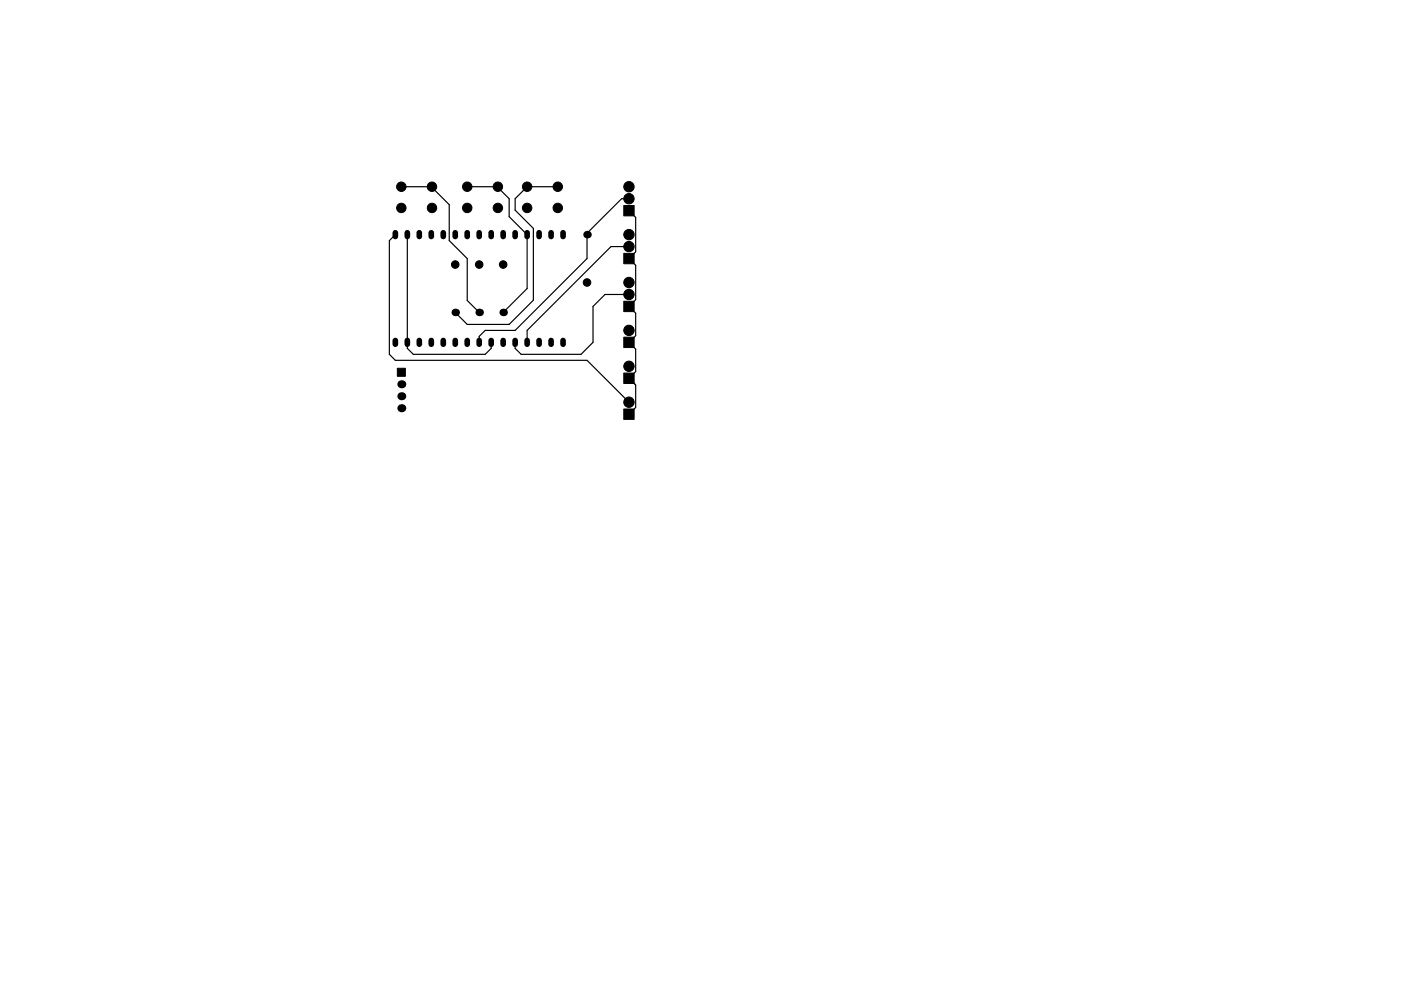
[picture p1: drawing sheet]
<svg xmlns="http://www.w3.org/2000/svg" width="297mm" height="210mm" viewBox="0 0 297 210" stroke-linecap="round" stroke-linejoin="round" font-family="sans-serif">
<g fill="#000" stroke="#000" stroke-width=".21">
<path d="M132.2 53.8h2.3v2.2h-2.3zM132.2 43.6h2.3v2.2h-2.3zM84.2 78.1h1.7v1.7h-1.7zM132.2 63.9h2.3v2.2h-2.3zM132.2 71.5h2.3v2.2h-2.3zM132.2 79.2h2.3v2.2h-2.3zM132.2 86.8h2.3v2.2h-2.3z"/>
<circle cx="85.1" cy="39.6" r="1"/>
<circle cx="91.6" cy="39.6" r="1"/>
<circle cx="99.1" cy="39.6" r="1"/>
<circle cx="105.6" cy="39.6" r="1"/>
<circle cx="111.8" cy="39.6" r="1"/>
<circle cx="118.3" cy="39.6" r="1"/>
<circle cx="133.3" cy="39.6" r="1.1"/>
<circle cx="85.1" cy="44.1" r="1"/>
<circle cx="91.6" cy="44.1" r="1"/>
<circle cx="96.5" cy="56.1" r=".8"/>
<circle cx="99.1" cy="44.1" r="1"/>
<circle cx="101.6" cy="56.1" r=".8"/>
<circle cx="105.6" cy="44.1" r="1"/>
<circle cx="106.7" cy="56.1" r=".8"/>
<circle cx="111.8" cy="44.1" r="1"/>
<circle cx="118.3" cy="44.1" r="1"/>
<circle cx="124.5" cy="59.9" r=".8"/>
<circle cx="133.3" cy="49.8" r="1.1"/>
<circle cx="133.3" cy="52.3" r="1.1"/>
<circle cx="133.3" cy="59.9" r="1.1"/>
<circle cx="133.3" cy="42.2" r="1.1"/>
<circle cx="133.3" cy="62.5" r="1.1"/>
<circle cx="133.3" cy="77.7" r="1.1"/>
<circle cx="133.3" cy="70.1" r="1.1"/>
<circle cx="133.3" cy="85.3" r="1.1"/>
</g>
<g fill="none" stroke="#000" stroke-width="1.2">
<path d="M83.8 49.4v.8M86.4 49.4v.8M88.9 49.4v.8M91.4 49.4v.8M94 49.4v.8M96.5 49.4v.8M99.1 49.4v.8M101.6 49.4v.8M104.1 49.4v.8M106.7 49.4v.8M109.2 49.4v.8M111.8 49.4v.8"/>
<path d="M114.3 49.4v.8M116.8 49.4v.8M119.4 49.4v.8M83.8 72.2v.8M86.4 72.2v.8M88.9 72.2v.8M91.4 72.2v.8M94 72.2v.8M96.5 72.2v.8M99.1 72.2v.8M101.6 72.2v.8M104.1 72.2v.8"/>
<path d="M106.7 72.2v.8M109.2 72.2v.8M111.8 72.2v.8M114.3 72.2v.8M116.8 72.2v.8M119.4 72.2v.8"/>
</g>
<g fill="#000">
<circle cx="124.5" cy="49.8" r=".8"/>
<circle cx="96.5" cy="66.3" r=".8"/>
<circle cx="101.6" cy="66.3" r=".8"/>
<circle cx="106.7" cy="66.3" r=".8"/>
<circle cx="85.1" cy="86.6" r=".85"/>
<circle cx="85.1" cy="84.1" r=".85"/>
<circle cx="85.1" cy="81.5" r=".85"/>
</g>
<path d="M85.1 39.6h6.3l3.8 3.8v7.6l3.9 3.9v8.8l2.5 2.6M99.1 39.6h6.3l2.5 2.6v3.8l3.9 3.8v11.4l-5.1 5.1M118.3 39.6h-6.5l-2.6 2.6v2.4l3.9 3.9v15.2l-5.2 5.1h-8.8l-2.6-2.5M83.8 49.8l-1.3 1.2v24.2l1.3 1.2h40.7l8.8 8.9M86.4 49.8v24.1l1.2 1.3h15.3l1.2-1.3v-1.3M133.3 42.2h-1.5l-7.3 7.3v5.4l-15.3 15.2h-6.3l-1.3 1.3v1.2M133.3 52.3h-3.8l-17.7 17.8v2.5M134 44.7h-.7l1.5 1.4v7.3l-1.5 1.5 1.5 1.4v7.3l-1.5 1.4 1.5 1.4v4.8l-1.5 1.4 1.5 1.5v4.7l-1.5 1.5 1.5 1.4v4.8l-1.5 1.4M133.3 62.5h-5l-2.6 2.5v7.6l-2.5 2.6h-12.7l-1.3-1.3v-1.3" fill="none" stroke="#000" stroke-width=".25"/>
</svg>
